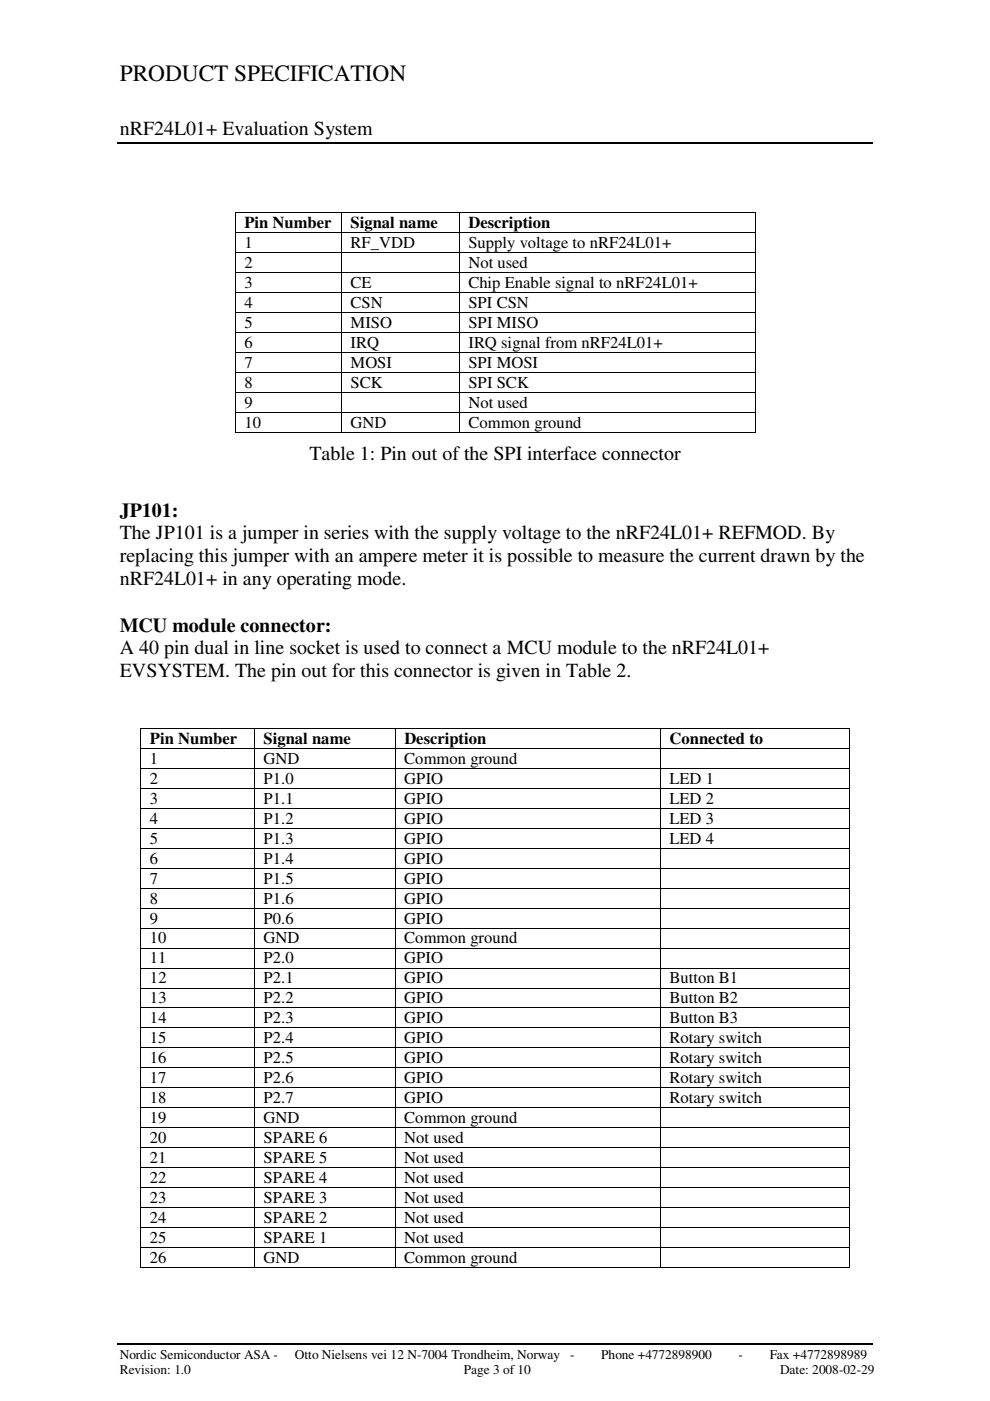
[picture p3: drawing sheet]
<svg xmlns="http://www.w3.org/2000/svg" width="210mm" height="297mm" viewBox="0 0 210 297" stroke-linecap="round" stroke-linejoin="round" font-family="sans-serif">
<defs><g id="words">
<text font-size="5" x="25.4" y="17.2">PRODUCT SPECIFICATION</text>
<g font-size="4.2">
<text x="25.4" y="28.7">nRF24L01+ Evaluation System</text>
<text x="65.6" y="97.6">Table 1: Pin out of the SPI interface connector</text>
<text x="25.4" y="109.6">JP101:</text>
<text x="25.4" y="114.4">The JP101 is a jumper in series with the supply voltage to the nRF24L01+ REFMOD. By</text>
<text x="25.4" y="119.2">replacing this jumper with an ampere meter it is possible to measure the current drawn by the</text>
<text x="25.4" y="124.1">nRF24L01+ in any operating mode.</text>
<text x="25.4" y="133.9">MCU module connector:</text>
<text x="25.4" y="138.7">A 40 pin dual in line socket is used to connect a MCU module to the nRF24L01+</text>
<text x="25.4" y="143.6">EVSYSTEM. The pin out for this connector is given in Table 2.</text>
</g>
<g font-size="3.5">
<text x="51.8" y="48.4">Pin Number</text>
<text x="51.8" y="52.5">1</text>
<text x="74.3" y="48.4">Signal name</text>
<text x="74.3" y="52.5">RF_VDD</text>
<text x="99.3" y="52.5">Supply voltage to nRF24L01+</text>
<text x="99.3" y="48.4">Description</text>
<text x="51.8" y="56.8">2</text>
<text x="99.3" y="56.8">Not used</text>
<text x="51.8" y="61">3</text>
<text x="51.8" y="65.2">4</text>
<text x="74.3" y="61">CE</text>
<text x="74.3" y="65.2">CSN</text>
<text x="99.3" y="61">Chip Enable signal to nRF24L01+</text>
<text x="99.3" y="65.2">SPI CSN</text>
<text x="51.8" y="69.5">5</text>
<text x="74.3" y="69.5">MISO</text>
<text x="99.3" y="69.5">SPI MISO</text>
<text x="51.8" y="73.7">6</text>
<text x="51.8" y="77.9">7</text>
<text x="74.3" y="73.7">IRQ</text>
<text x="74.3" y="77.9">MOSI</text>
<text x="99.3" y="77.9">SPI MOSI</text>
<text x="99.3" y="73.7">IRQ signal from nRF24L01+</text>
<text x="51.8" y="82.2">8</text>
<text x="74.3" y="82.2">SCK</text>
<text x="99.3" y="82.2">SPI SCK</text>
<text x="51.8" y="86.4">9</text>
<text x="99.3" y="86.4">Not used</text>
<text x="51.8" y="90.6">10</text>
<text x="74.3" y="90.6">GND</text>
<text x="99.3" y="90.6">Common ground</text>
<text x="31.8" y="157.8">Pin Number</text>
<text x="31.8" y="161.9">1</text>
<text x="55.9" y="157.8">Signal name</text>
<text x="55.9" y="161.9">GND</text>
<text x="85.7" y="161.9">Common ground</text>
<text x="85.7" y="157.8">Description</text>
<text x="142" y="157.8">Connected to</text>
<text x="31.8" y="166.2">2</text>
<text x="55.9" y="166.2">P1.0</text>
<text x="85.7" y="166.2">GPIO</text>
<text x="141.9" y="166.2">LED 1</text>
<text x="31.8" y="170.4">3</text>
<text x="55.9" y="170.4">P1.1</text>
<text x="85.7" y="170.4">GPIO</text>
<text x="141.9" y="170.4">LED 2</text>
<text x="31.8" y="174.6">4</text>
<text x="31.8" y="178.9">5</text>
<text x="55.9" y="174.6">P1.2</text>
<text x="55.9" y="178.9">P1.3</text>
<text x="85.7" y="174.6">GPIO</text>
<text x="85.7" y="178.9">GPIO</text>
<text x="141.9" y="174.6">LED 3</text>
<text x="141.9" y="178.9">LED 4</text>
<text x="31.8" y="183.1">6</text>
<text x="55.9" y="183.1">P1.4</text>
<text x="85.7" y="183.1">GPIO</text>
<text x="31.8" y="187.3">7</text>
<text x="31.8" y="191.6">8</text>
<text x="55.9" y="187.3">P1.5</text>
<text x="55.9" y="191.6">P1.6</text>
<text x="85.7" y="187.3">GPIO</text>
<text x="85.7" y="191.6">GPIO</text>
<text x="31.8" y="195.8">9</text>
<text x="55.9" y="195.8">P0.6</text>
<text x="85.7" y="195.8">GPIO</text>
<text x="31.8" y="200">10</text>
<text x="55.9" y="200">GND</text>
<text x="85.7" y="200">Common ground</text>
<text x="31.8" y="204.3">11</text>
<text x="31.8" y="208.5">12</text>
<text x="55.9" y="204.3">P2.0</text>
<text x="55.9" y="208.5">P2.1</text>
<text x="85.7" y="204.3">GPIO</text>
<text x="85.7" y="208.5">GPIO</text>
<text x="141.9" y="208.5">Button B1</text>
<text x="31.8" y="212.7">13</text>
<text x="55.9" y="212.7">P2.2</text>
<text x="85.7" y="212.7">GPIO</text>
<text x="141.9" y="212.7">Button B2</text>
<text x="31.8" y="217">14</text>
<text x="31.8" y="221.2">15</text>
<text x="55.9" y="221.2">P2.4</text>
<text x="55.9" y="217">P2.3</text>
<text x="85.7" y="221.2">GPIO</text>
<text x="85.7" y="217">GPIO</text>
<text x="141.9" y="221.2">Rotary switch</text>
<text x="141.9" y="217">Button B3</text>
<text x="31.8" y="225.4">16</text>
<text x="55.9" y="225.4">P2.5</text>
<text x="85.7" y="225.4">GPIO</text>
<text x="141.9" y="225.4">Rotary switch</text>
<text x="31.8" y="229.7">17</text>
<text x="31.8" y="233.9">18</text>
<text x="55.9" y="229.7">P2.6</text>
<text x="55.9" y="233.9">P2.7</text>
<text x="85.7" y="229.7">GPIO</text>
<text x="85.7" y="233.9">GPIO</text>
<text x="141.9" y="229.7">Rotary switch</text>
<text x="141.9" y="233.9">Rotary switch</text>
<text x="31.8" y="238.1">19</text>
<text x="55.9" y="238.1">GND</text>
<text x="85.7" y="238.1">Common ground</text>
<text x="31.8" y="242.4">20</text>
<text x="55.9" y="242.4">SPARE 6</text>
<text x="85.7" y="242.4">Not used</text>
<text x="31.8" y="246.6">21</text>
<text x="31.8" y="250.8">22</text>
<text x="55.9" y="246.6">SPARE 5</text>
<text x="55.9" y="250.8">SPARE 4</text>
<text x="85.7" y="246.6">Not used</text>
<text x="85.7" y="250.8">Not used</text>
<text x="31.8" y="255.1">23</text>
<text x="55.9" y="255.1">SPARE 3</text>
<text x="85.7" y="255.1">Not used</text>
<text x="31.8" y="259.3">24</text>
<text x="31.8" y="263.5">25</text>
<text x="55.9" y="259.3">SPARE 2</text>
<text x="55.9" y="263.5">SPARE 1</text>
<text x="85.7" y="259.3">Not used</text>
<text x="85.7" y="263.5">Not used</text>
<text x="31.8" y="267.8">26</text>
<text x="55.9" y="267.8">GND</text>
<text x="85.7" y="267.8">Common ground</text>
</g>
<g font-size="2.8">
<text x="25.4" y="288.1">Nordic Semiconductor ASA -</text>
<text x="25.4" y="291.4">Revision: 1.0</text>
<text x="62.5" y="288.1">Otto Nielsens vei 12 N-7004 Trondheim, Norway</text>
<text x="98.3" y="291.4">Page 3 of 10</text>
<text x="120.9" y="288.1">-</text>
<text x="127.5" y="288.1">Phone +4772898900</text>
<text x="156.6" y="288.1">-</text>
<text x="163.2" y="288.1">Fax +4772898989</text>
<text x="165.4" y="291.4">Date: 2008-02-29</text>
</g>
</g></defs>
<path d="M24.9 30.2h160.2M24.9 285h160.2" fill="none" stroke="#000" stroke-width=".25"/>
<g fill="#000">
<path d="M49.8 45h.2v.1h-.2zM49.8 49.2h.2v.2h-.2zM49.8 53.4h.2v.2h-.2zM49.8 57.7h.2v.1h-.2zM72.3 45h.2v.1h-.2zM72.3 49.2h.2v.2h-.2zM72.3 53.4h.2v.2h-.2zM72.3 57.7h.2v.1h-.2zM97.3 45h.2v.1h-.2zM97.3 49.2h.2v.2h-.2zM97.3 53.4h.2v.2h-.2zM97.3 57.7h.2v.1h-.2z"/>
<path d="M160 45h.2v.1h-.2zM160 49.2h.2v.2h-.2zM160 53.4h.2v.2h-.2zM160 57.7h.2v.1h-.2zM49.8 61.9h.2v.2h-.2zM49.8 66.1h.2v.2h-.2zM49.8 70.4h.2v.1h-.2zM49.8 74.6h.2v.2h-.2zM49.8 78.8h.2v.2h-.2zM72.3 61.9h.2v.2h-.2zM72.3 66.1h.2v.2h-.2zM72.3 70.4h.2v.1h-.2z"/>
<path d="M72.3 74.6h.2v.2h-.2zM72.3 78.8h.2v.2h-.2zM97.3 61.9h.2v.2h-.2zM97.3 66.1h.2v.2h-.2zM97.3 70.4h.2v.1h-.2zM97.3 74.6h.2v.2h-.2zM97.3 78.8h.2v.2h-.2zM160 61.9h.2v.2h-.2zM160 66.1h.2v.2h-.2zM160 70.4h.2v.1h-.2zM160 74.6h.2v.2h-.2zM160 78.8h.2v.2h-.2z"/>
<path d="M49.8 83.1h.2v.1h-.2zM49.8 87.3h.2v.2h-.2zM49.8 91.5h.2v.2h-.2zM72.3 83.1h.2v.1h-.2zM72.3 87.3h.2v.2h-.2zM72.3 91.5h.2v.2h-.2zM97.3 83.1h.2v.1h-.2zM97.3 87.3h.2v.2h-.2zM97.3 91.5h.2v.2h-.2zM160 83.1h.2v.1h-.2zM160 87.3h.2v.2h-.2zM160 91.5h.2v.2h-.2z"/>
<path d="M29.8 154.4h.2v.1h-.2zM29.8 158.6h.2v.2h-.2zM53.9 154.4h.2v.1h-.2zM53.9 158.6h.2v.2h-.2zM83.7 154.4h.2v.1h-.2zM83.7 158.6h.2v.2h-.2zM140 154.4h.1v.1h-.1zM140 158.6h.1v.2h-.1zM180 154.4h.2v.1h-.2zM180 158.6h.2v.2h-.2zM29.8 162.8h.2v.2h-.2zM29.8 167.1h.2v.1h-.2z"/>
<path d="M29.8 171.3h.2v.2h-.2zM29.8 175.5h.2v.2h-.2zM29.8 179.8h.2v.1h-.2zM53.9 162.8h.2v.2h-.2zM53.9 167.1h.2v.1h-.2zM53.9 171.3h.2v.2h-.2zM53.9 175.5h.2v.2h-.2zM53.9 179.8h.2v.1h-.2zM83.7 162.8h.2v.2h-.2zM83.7 167.1h.2v.1h-.2zM83.7 171.3h.2v.2h-.2zM83.7 175.5h.2v.2h-.2z"/>
<path d="M83.7 179.8h.2v.1h-.2zM140 162.8h.1v.2h-.1zM140 167.1h.1v.1h-.1zM140 171.3h.1v.2h-.1zM140 175.5h.1v.2h-.1zM140 179.8h.1v.1h-.1zM180 162.8h.2v.2h-.2zM180 167.1h.2v.1h-.2zM180 171.3h.2v.2h-.2zM180 175.5h.2v.2h-.2zM180 179.8h.2v.1h-.2zM29.8 184h.2v.2h-.2z"/>
<path d="M29.8 188.2h.2v.2h-.2zM29.8 192.5h.2v.1h-.2zM29.8 196.7h.2v.2h-.2zM53.9 184h.2v.2h-.2zM53.9 188.2h.2v.2h-.2zM53.9 192.5h.2v.1h-.2zM53.9 196.7h.2v.2h-.2zM83.7 184h.2v.2h-.2zM83.7 188.2h.2v.2h-.2zM83.7 192.5h.2v.1h-.2zM83.7 196.7h.2v.2h-.2zM140 184h.1v.2h-.1z"/>
<path d="M140 188.2h.1v.2h-.1zM140 192.5h.1v.1h-.1zM140 196.7h.1v.2h-.1zM180 184h.2v.2h-.2zM180 188.2h.2v.2h-.2zM180 192.5h.2v.1h-.2zM180 196.7h.2v.2h-.2zM29.8 200.9h.2v.2h-.2zM29.8 205.2h.2v.1h-.2zM29.8 209.4h.2v.2h-.2zM29.8 213.6h.2v.2h-.2zM29.8 217.9h.2v.1h-.2z"/>
<path d="M53.9 200.9h.2v.2h-.2zM53.9 205.2h.2v.1h-.2zM53.9 209.4h.2v.2h-.2zM53.9 213.6h.2v.2h-.2zM53.9 217.9h.2v.1h-.2zM83.7 200.9h.2v.2h-.2zM83.7 205.2h.2v.1h-.2zM83.7 209.4h.2v.2h-.2zM83.7 213.6h.2v.2h-.2zM83.7 217.9h.2v.1h-.2zM140 200.9h.1v.2h-.1zM140 205.2h.1v.1h-.1z"/>
<path d="M140 209.4h.1v.2h-.1zM140 213.6h.1v.2h-.1zM140 217.9h.1v.1h-.1zM180 200.9h.2v.2h-.2zM180 205.2h.2v.1h-.2zM180 209.4h.2v.2h-.2zM180 213.6h.2v.2h-.2zM180 217.9h.2v.1h-.2zM29.8 222.1h.2v.2h-.2zM29.8 226.3h.2v.2h-.2zM29.8 230.6h.2v.1h-.2zM29.8 234.8h.2v.2h-.2z"/>
<path d="M29.8 239h.2v.2h-.2zM53.9 222.1h.2v.2h-.2zM53.9 226.3h.2v.2h-.2zM53.9 230.6h.2v.1h-.2zM53.9 234.8h.2v.2h-.2zM53.9 239h.2v.2h-.2zM83.7 222.1h.2v.2h-.2zM83.7 226.3h.2v.2h-.2zM83.7 230.6h.2v.1h-.2zM83.7 234.8h.2v.2h-.2zM83.7 239h.2v.2h-.2zM140 222.1h.1v.2h-.1z"/>
<path d="M140 226.3h.1v.2h-.1zM140 230.6h.1v.1h-.1zM140 234.8h.1v.2h-.1zM140 239h.1v.2h-.1zM180 222.1h.2v.2h-.2zM180 226.3h.2v.2h-.2zM180 230.6h.2v.1h-.2zM180 234.8h.2v.2h-.2zM180 239h.2v.2h-.2zM29.8 243.3h.2v.1h-.2zM29.8 247.5h.2v.2h-.2zM29.8 251.7h.2v.2h-.2z"/>
<path d="M29.8 256h.2v.1h-.2zM53.9 243.3h.2v.1h-.2zM53.9 247.5h.2v.2h-.2zM53.9 251.7h.2v.2h-.2zM53.9 256h.2v.1h-.2zM83.7 243.3h.2v.1h-.2zM83.7 247.5h.2v.2h-.2zM83.7 251.7h.2v.2h-.2zM83.7 256h.2v.1h-.2zM140 243.3h.1v.1h-.1zM140 247.5h.1v.2h-.1zM140 251.7h.1v.2h-.1z"/>
<path d="M140 256h.1v.1h-.1zM180 243.3h.2v.1h-.2zM180 247.5h.2v.2h-.2zM180 251.7h.2v.2h-.2zM180 256h.2v.1h-.2zM29.8 260.2h.2v.2h-.2zM29.8 264.4h.2v.2h-.2zM29.8 268.7h.2v.1h-.2zM53.9 260.2h.2v.2h-.2zM53.9 264.4h.2v.2h-.2zM53.9 268.7h.2v.1h-.2zM83.7 260.2h.2v.2h-.2z"/>
<path d="M83.7 264.4h.2v.2h-.2zM83.7 268.7h.2v.1h-.2zM140 260.2h.1v.2h-.1zM140 264.4h.1v.2h-.1zM140 268.7h.1v.1h-.1zM180 260.2h.2v.2h-.2zM180 264.4h.2v.2h-.2zM180 268.7h.2v.1h-.2z"/>
</g>
<g fill="none" stroke="#000" stroke-width=".21">
<path d="M49.9 45.1v4.1M49.9 49.4v4M49.9 53.6v4.1M49.9 57.8v4.1M50 45.1h22.3M50 49.3h22.3M50 53.5h22.3M50 57.8h22.3M72.4 45.1v4.1M72.4 49.4v4M72.4 53.6v4.1M72.4 57.8v4.1"/>
<path d="M72.5 45.1h24.8M72.5 49.3h24.8M72.5 53.5h24.8M72.5 57.8h24.8M97.4 45.1v4.1M97.4 49.4v4M97.4 53.6v4.1M97.4 57.8v4.1M97.5 45.1h62.5M97.5 49.3h62.5M97.5 53.5h62.5M97.5 57.8h62.5"/>
<path d="M160.1 45.1v4.1M160.1 49.4v4M160.1 53.6v4.1M160.1 57.8v4.1M49.9 62.1v4M49.9 66.3v4.1M49.9 70.5v4.1M49.9 74.8v4M49.9 79v4.1M50 62h22.3M50 66.2h22.3M50 70.5h22.3"/>
<path d="M50 74.7h22.3M50 78.9h22.3M72.4 62.1v4M72.4 66.3v4.1M72.4 70.5v4.1M72.4 74.8v4M72.4 79v4.1M72.5 62h24.8M72.5 66.2h24.8M72.5 70.5h24.8M72.5 74.7h24.8M72.5 78.9h24.8"/>
<path d="M97.4 62.1v4M97.4 66.3v4.1M97.4 70.5v4.1M97.4 74.8v4M97.4 79v4.1M97.5 62h62.5M97.5 66.2h62.5M97.5 70.5h62.5M97.5 74.7h62.5M97.5 78.9h62.5M160.1 62.1v4M160.1 66.3v4.1"/>
<path d="M160.1 70.5v4.1M160.1 74.8v4M160.1 79v4.1M49.9 83.2v4.1M49.9 87.5v4M50 83.2h22.3M50 87.4h22.3M50 91.6h22.3M72.4 83.2v4.1M72.4 87.5v4M72.5 83.2h24.8M72.5 87.4h24.8"/>
<path d="M72.5 91.6h24.8M97.4 83.2v4.1M97.4 87.5v4M97.5 83.2h62.5M97.5 87.4h62.5M97.5 91.6h62.5M160.1 83.2v4.1M160.1 87.5v4M29.9 154.5v4.1M29.9 158.8v4M30 154.4h23.9M30 158.7h23.9"/>
<path d="M54 154.5v4.1M54 158.8v4M54.1 154.4h29.6M54.1 158.7h29.6M83.8 154.5v4.1M83.8 158.8v4M83.9 154.4h56.1M83.9 158.7h56.1M140 154.5v4.1M140 158.8v4M140.1 154.4h39.9M140.1 158.7h39.9"/>
<path d="M180.1 154.5v4.1M180.1 158.8v4M29.9 163v4.1M29.9 167.2v4.1M29.9 171.5v4M29.9 175.7v4.1M29.9 179.9v4.1M30 162.9h23.9M30 167.1h23.9M30 171.4h23.9M30 175.6h23.9M30 179.8h23.9"/>
<path d="M54 163v4.1M54 167.2v4.1M54 171.5v4M54 175.7v4.1M54 179.9v4.1M54.1 162.9h29.6M54.1 167.1h29.6M54.1 171.4h29.6M54.1 175.6h29.6M54.1 179.8h29.6M83.8 163v4.1M83.8 167.2v4.1"/>
<path d="M83.8 171.5v4M83.8 175.7v4.1M83.8 179.9v4.1M83.9 162.9h56.1M83.9 167.1h56.1M83.9 171.4h56.1M83.9 175.6h56.1M83.9 179.8h56.1M140 163v4.1M140 167.2v4.1M140 171.5v4M140 175.7v4.1"/>
<path d="M140 179.9v4.1M140.1 162.9h39.9M140.1 167.1h39.9M140.1 171.4h39.9M140.1 175.6h39.9M140.1 179.8h39.9M180.1 163v4.1M180.1 167.2v4.1M180.1 171.5v4M180.1 175.7v4.1M180.1 179.9v4.1M29.9 184.2v4"/>
<path d="M29.9 188.4v4.1M29.9 192.6v4.1M29.9 196.9v4M30 184.1h23.9M30 188.3h23.9M30 192.5h23.9M30 196.8h23.9M54 184.2v4M54 188.4v4.1M54 192.6v4.1M54 196.9v4M54.1 184.1h29.6"/>
<path d="M54.1 188.3h29.6M54.1 192.5h29.6M54.1 196.8h29.6M83.8 184.2v4M83.8 188.4v4.1M83.8 192.6v4.1M83.8 196.9v4M83.9 184.1h56.1M83.9 188.3h56.1M83.9 192.5h56.1M83.9 196.8h56.1M140 184.2v4"/>
<path d="M140 188.4v4.1M140 192.6v4.1M140 196.9v4M140.1 184.1h39.9M140.1 188.3h39.9M140.1 192.5h39.9M140.1 196.8h39.9M180.1 184.2v4M180.1 188.4v4.1M180.1 192.6v4.1M180.1 196.9v4M29.9 201.1v4.1"/>
<path d="M29.9 205.3v4.1M29.9 209.6v4M29.9 213.8v4.1M29.9 218v4.1M30 201h23.9M30 205.2h23.9M30 209.5h23.9M30 213.7h23.9M30 217.9h23.9M54 201.1v4.1M54 205.3v4.1M54 209.6v4"/>
<path d="M54 213.8v4.1M54 218v4.1M54.1 201h29.6M54.1 205.2h29.6M54.1 209.5h29.6M54.1 213.7h29.6M54.1 217.9h29.6M83.8 201.1v4.1M83.8 205.3v4.1M83.8 209.6v4M83.8 213.8v4.1M83.8 218v4.1"/>
<path d="M83.9 201h56.1M83.9 205.2h56.1M83.9 209.5h56.1M83.9 213.7h56.1M83.9 217.9h56.1M140 201.1v4.1M140 205.3v4.1M140 209.6v4M140 213.8v4.1M140 218v4.1M140.1 201h39.9M140.1 205.2h39.9"/>
<path d="M140.1 209.5h39.9M140.1 213.7h39.9M140.1 217.9h39.9M180.1 201.1v4.1M180.1 205.3v4.1M180.1 209.6v4M180.1 213.8v4.1M180.1 218v4.1M29.9 222.3v4M29.9 226.5v4.1M29.9 230.7v4.1M29.9 235v4"/>
<path d="M29.9 239.2v4.1M30 222.2h23.9M30 226.4h23.9M30 230.6h23.9M30 234.9h23.9M30 239.1h23.9M54 222.3v4M54 226.5v4.1M54 230.7v4.1M54 235v4M54 239.2v4.1M54.1 222.2h29.6"/>
<path d="M54.1 226.4h29.6M54.1 230.6h29.6M54.1 234.9h29.6M54.1 239.1h29.6M83.8 222.3v4M83.8 226.5v4.1M83.8 230.7v4.1M83.8 235v4M83.8 239.2v4.1M83.9 222.2h56.1M83.9 226.4h56.1M83.9 230.6h56.1"/>
<path d="M83.9 234.9h56.1M83.9 239.1h56.1M140 222.3v4M140 226.5v4.1M140 230.7v4.1M140 235v4M140 239.2v4.1M140.1 222.2h39.9M140.1 226.4h39.9M140.1 230.6h39.9M140.1 234.9h39.9M140.1 239.1h39.9"/>
<path d="M180.1 222.3v4M180.1 226.5v4.1M180.1 230.7v4.1M180.1 235v4M180.1 239.2v4.1M29.9 243.4v4.1M29.9 247.7v4M29.9 251.9v4.1M29.9 256.1v4.1M30 243.3h23.9M30 247.6h23.9M30 251.8h23.9"/>
<path d="M30 256h23.9M54 243.4v4.1M54 247.7v4M54 251.9v4.1M54 256.1v4.1M54.1 243.3h29.6M54.1 247.6h29.6M54.1 251.8h29.6M54.1 256h29.6M83.8 243.4v4.1M83.8 247.7v4M83.8 251.9v4.1"/>
<path d="M83.8 256.1v4.1M83.9 243.3h56.1M83.9 247.6h56.1M83.9 251.8h56.1M83.9 256h56.1M140 243.4v4.1M140 247.7v4M140 251.9v4.1M140 256.1v4.1M140.1 243.3h39.9M140.1 247.6h39.9M140.1 251.8h39.9"/>
<path d="M140.1 256h39.9M180.1 243.4v4.1M180.1 247.7v4M180.1 251.9v4.1M180.1 256.1v4.1M29.9 260.4v4M29.9 264.6v4.1M30 260.3h23.9M30 264.5h23.9M30 268.7h23.9M54 260.4v4M54 264.6v4.1"/>
<path d="M54.1 260.3h29.6M54.1 264.5h29.6M54.1 268.7h29.6M83.8 260.4v4M83.8 264.6v4.1M83.9 260.3h56.1M83.9 264.5h56.1M83.9 268.7h56.1M140 260.4v4M140 264.6v4.1M140.1 260.3h39.9M140.1 264.5h39.9"/>
<path d="M140.1 268.7h39.9M180.1 260.4v4M180.1 264.6v4.1"/>
</g>
<use href="#words"/>
</svg>
